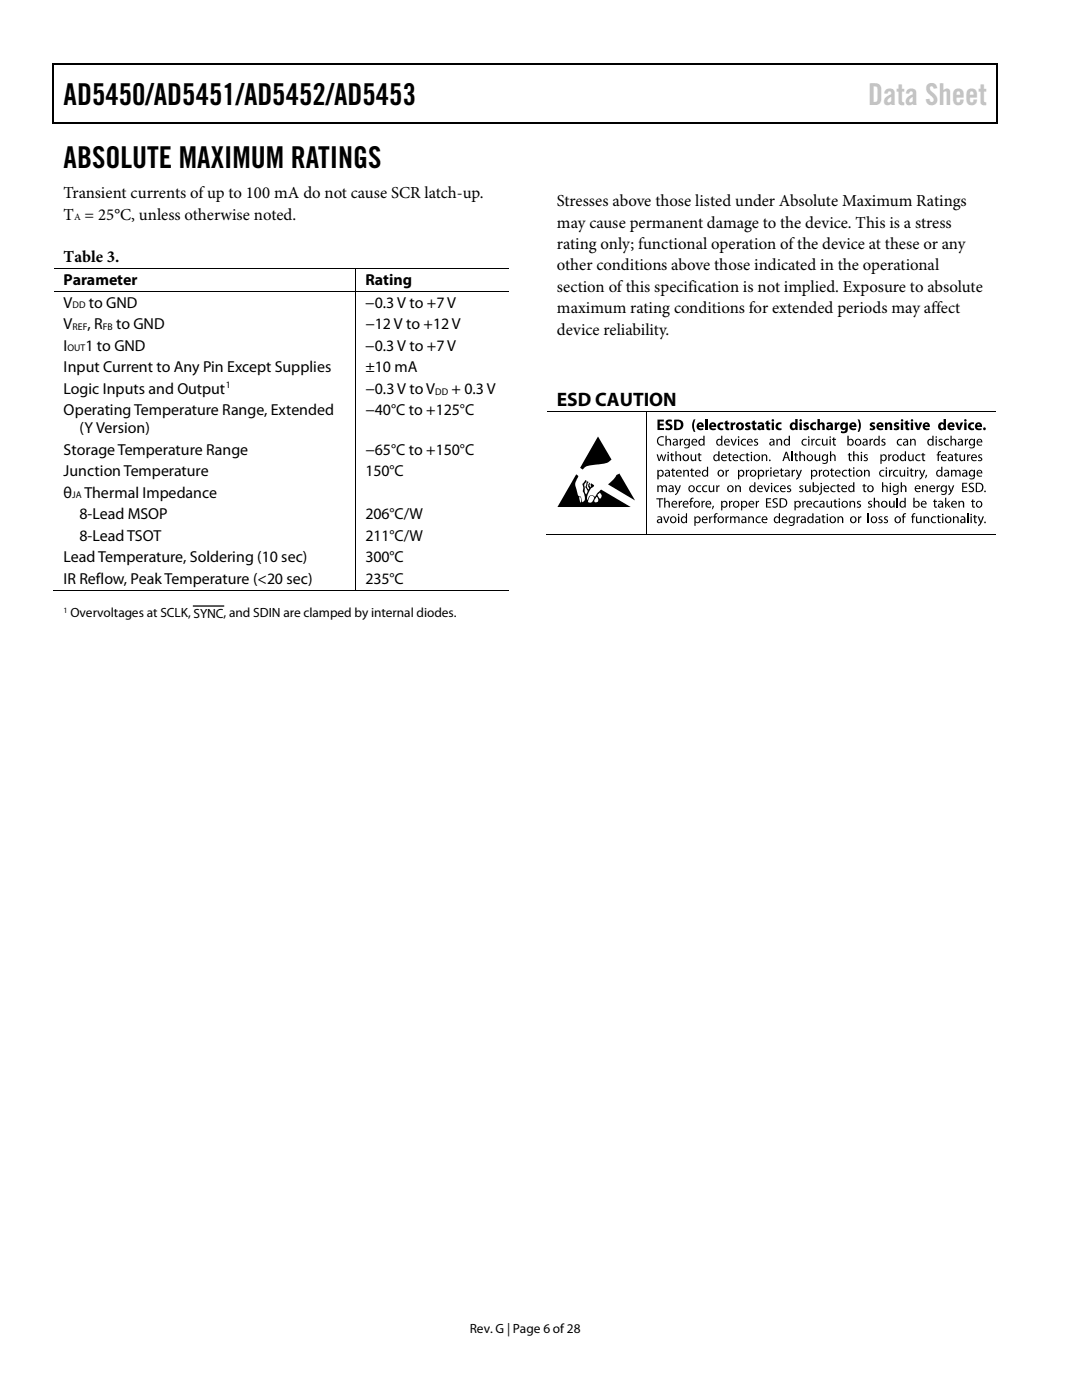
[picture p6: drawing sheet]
<svg xmlns="http://www.w3.org/2000/svg" width="216mm" height="279mm" viewBox="0 0 216 279" stroke-linecap="round" stroke-linejoin="round" font-family="sans-serif">
<defs><g id="words">
<g font-size="6">
<text x="12.7" y="20.9">AD5450/AD5451/AD5452/AD5453</text>
<text x="12.7" y="33.6">ABSOLUTE MAXIMUM RATINGS</text>
</g>
<text font-size="6" fill="#c1c1c1" x="173.2" y="20.9">Data Sheet</text>
<text font-size="3.9" x="111.1" y="81">ESD CAUTION</text>
<g font-size="3.3">
<text x="12.7" y="39.5">Transient currents of up to 100 mA do not cause SCR latch-up.</text>
<text x="111.1" y="41.1">Stresses above those listed under Absolute Maximum Ratings</text>
<text x="12.7" y="43.8">T = 25°C, unless otherwise noted.</text>
<text x="111.1" y="45.4">may cause permanent damage to the device. This is a stress</text>
<text x="12.7" y="52.3">Table 3.</text>
<text x="111.1" y="49.7">rating only; functional operation of the device at these or any</text>
<text x="111.1" y="54">other conditions above those indicated in the operational</text>
<text x="111.1" y="58.2">section of this specification is not implied. Exposure to absolute</text>
<text x="111.1" y="62.5">maximum rating conditions for extended periods may affect</text>
<text x="111.1" y="66.8">device reliability.</text>
</g>
<g font-size="3.2">
<text x="12.7" y="56.9">Parameter</text>
<text x="72.9" y="56.9">Rating</text>
<text x="12.7" y="61.4">V</text>
<text x="12.7" y="65.7">V</text>
<text x="17.4" y="65.7">, R</text>
<text x="17.7" y="61.4">to GND</text>
<text x="23.2" y="65.7">to GND</text>
<text x="72.9" y="61.4">−0.3 V to +7 V</text>
<text x="72.9" y="65.7">−12 V to +12 V</text>
<text x="12.7" y="70">I</text>
<text x="17.1" y="70">1 to GND</text>
<text x="72.9" y="70">−0.3 V to +7 V</text>
<text x="12.7" y="74.3">Input Current to Any Pin Except Supplies</text>
<text x="72.9" y="74.3">±10 mA</text>
<text x="12.7" y="78.6">Logic Inputs and Output</text>
<text x="12.7" y="82.8">Operating Temperature Range, Extended</text>
<text x="72.9" y="78.6">−0.3 V to V</text>
<text x="72.9" y="82.8">−40°C to +125°C</text>
<text x="90.1" y="78.6">+ 0.3 V</text>
<text x="15.9" y="86.4">(Y Version)</text>
<text x="12.7" y="90.7">Storage Temperature Range</text>
<text x="12.7" y="95">Junction Temperature</text>
<text x="72.9" y="90.7">−65°C to +150°C</text>
<text x="72.9" y="95">150°C</text>
<text x="12.7" y="99.3">θ</text>
<text x="16.8" y="99.3">Thermal Impedance</text>
<text x="15.9" y="103.6">8-Lead MSOP</text>
<text x="15.9" y="107.9">8-Lead TSOT</text>
<text x="72.9" y="103.6">206°C/W</text>
<text x="72.9" y="107.9">211°C/W</text>
<text x="12.7" y="112.2">Lead Temperature, Soldering (10 sec)</text>
<text x="72.9" y="112.2">300°C</text>
<text x="12.7" y="116.5">IR Reflow, Peak Temperature (&lt;20 sec)</text>
<text x="72.9" y="116.5">235°C</text>
</g>
<g font-size="2.7">
<text x="14.1" y="123.1">Overvoltages at SCLK, SYNC, and SDIN are clamped by internal diodes.</text>
<text x="93.7" y="266">Rev. G | Page 6 of28</text>
</g>
<g font-size="1.9">
<text x="14.8" y="44">A</text>
<text x="14.5" y="61.6">DD</text>
<text x="14.5" y="65.8">REF</text>
<text x="20.5" y="65.8">FB</text>
<text x="13.5" y="70.1">OUT</text>
<text x="45.1" y="77.5">1</text>
<text x="86.8" y="78.7">DD</text>
<text x="14.4" y="99.5">JA</text>
</g>
<text font-size="1.6" x="12.7" y="122.3">1</text>
</g></defs>
<g fill="#000">
<path d="M10.5 12.7h.3v1h-.3zM10.5 12.7h.3v.3h-.3zM133.3 12.7h.3v.3h-.3zM198.8 12.7h.2v1h-.2zM198.8 12.7h.2v.3h-.2zM10.5 24.4h.3v.2h-.3zM133.1 24.4h.2v.2h-.2zM198.8 24.4h.2v.2h-.2zM70.9 53.6h.2v.1h-.2zM70.9 58h.2v.2h-.2zM119.3 87.1l2.7 4.6-.2 .2a3.7 3.7 0 0 1-2.7 .8l-.7 .1a2.23 2.23 0 0 0-2.1 .9l-.5-.3zM123 94.8l.6-.3 3.1 5.4-5.4-3.2 1.1-1z"/>
<path d="M128.8 82h.2v.2h-.2zM131.2 96.9h.2v.2l.2-.2h.4l.2 .2 .3-.2h.3l.3 .5v.8h-.3v-1l-.3-.2-.3 .3v.9h-.2v-1l-.3-.2-.3 .3v.9h-.2zM131.2 83.7h1.3v.4h-.9v.5h.8v.3h-.8v.5h.9v.4h-1.3zM131 90.7h.3l.3 1.1 .3-1.1h.2l.3 1.1 .3-1.1h.3l-.5 1.3h-.2l-.3-1.1-.4 1.1h-.2zM131 99.4h1.4v.3h-.6v1.6h-.3v-1.6h-.5zM131.3 87.3l.8-.3 .4 .1-.1 .2a.76 .76 0 0 0-1.1 .7 .76 .76 0 0 0 1.1 .7l.1 .2a.98 .98 0 0 1-1.3-.3 .98 .98 0 0 1 .1-1.3zM132.5 99.3h.3v.9l.4-.3 .4 .3 .1 1.1h-.3v-1l-.3-.2-.3 .3v.9h-.3zM132.8 87h.2v.8l.5-.2 .3 .2 .1 1.1h-.2l-.1-.9-.2-.2-.4 .3v.8h-.2zM133 83.9l.6-.2 .5 .1-.1 .4h-.7v.1l.1 .2a.72 .72 0 0 1 .8 .9 .72 .72 0 0 1-1.1 .4l-.3-.1v-.4l.8 .1 .1-.2-.1-.2a.69 .69 0 0 1-.7-.3 .69 .69 0 0 1 .1-.8zM133.9 90.4h.2v.3h.4v.2h-.4l.1 .9h.3l-.1 .2h-.3l-.2-.2v-.9h-.2v-.2h.2zM134.1 93.5h.3v.3h.3v.2h-.3v.9h.3l-.1 .2h-.3l-.2-.2v-.9h-.2v-.2h.2zM134.8 90.1h.2v.8l.4-.2 .4 .2 .1 1.1h-.2l-.1-.9-.3-.3-.3 .4v.8h-.2z"/>
<path d="M134.6 96.9h.3l.3 1 .4-1h.3l-.7 1.6-.5 .3v-.2l.4-.4zM135.6 87.6h.2v.3l.5-.3v.2h-.2l-.2 .3v.8h-.3zM136.3 93.8h.2l.1 .2 .1-.1a.49 .49 0 0 1 .7 .1l.1 1.1h-.3v-.9l-.3-.3-.3 .3v.9h-.3zM137.9 93.5h.2v.3h.4v.2h-.4l.1 .9h.3v.2h-.2a.35 .35 0 0 1-.4-.4v-.7h-.2v-.2h.2zM138.5 83.7h.3a2.73 2.73 0 0 0 0 2.5 .71 .71 0 0 1-.7-.8v-.9zM137.8 90.7h.2l.1 .9 .2 .2 .4-.2v-.9h.2v1.3h-.2v-.2l-.1 .1a.47 .47 0 0 1-.7-.1zM139.4 90.4h.2v.3h.4v.2h-.4l.1 .9h.2l.1 .2h-.4l-.2-.2v-.9h-.2zM139.1 97l.5-.2 .3 .1v.2a.51 .51 0 0 0-.8 .5 .51 .51 0 0 0 .8 .4v.2a.7 .7 0 0 1-.9-.2 .7 .7 0 0 1 .1-1zM140.7 83.6h.5v2.2h-.5zM140.3 97l.5-.2 .3 .1v.2a.51 .51 0 0 0-.8 .4 .51 .51 0 0 0 .8 .5v.2a.71 .71 0 0 1-.9-.2 .71 .71 0 0 1 .1-1zM141.4 96.9h.2l.1 .9 .2 .2 .4-.2v-.9h.2v1.3h-.2v-.2l-.1 .1a.47 .47 0 0 1-.7-.1zM142.9 96.9h.2v.2l.5-.3v.3h-.2l-.2 .3v.8h-.3z"/>
<path d="M143.3 84.5l.9-.2h.2l-.1 .4a.44 .44 0 0 0-.7 .4 .44 .44 0 0 0 .7 .3l.1 .4a.82 .82 0 0 1-1.1-.2 .82 .82 0 0 1 0-1.1zM144.8 93.8h.2v.3l.5-.3v.2h-.3l-.2 .3v.8h-.2zM144.7 84l.5-.1v.4h.3v.4h-.3v.7l.3 .1v.3h-.5l-.2-.2-.1-.9h-.2v-.4h.2zM145.4 90.4h.2v.3h.4v.2h-.4l.1 .9h.3v.2l-.2 .1a.35 .35 0 0 1-.4-.5v-.7h-.2v-.2h.2zM145.8 84.3h.4v.3l.3-.3h.2v.4l-.3 .1-.1 .2v.8h-.5zM145.8 87.6h.2l.4 1.1 .4-1.1h.2l-.5 1.3h-.2zM146.7 96.9h.2v.2l.1-.1a.5 .5 0 0 1 .8 .1v1.1h-.2v-1l-.3-.2-.4 .3v.9h-.2zM147.7 90.9l.6-.2h.3l-.1 .2a.51 .51 0 0 0-.7 .5 .51 .51 0 0 0 .7 .4l.1 .2a.7 .7 0 0 1-.9-.2 .7 .7 0 0 1 0-.9zM148.9 84.4l.4-.1 .4 .1v.3l-.5-.1v.2a.56 .56 0 0 1 .6 .7 .56 .56 0 0 1-.8 .4l-.4-.1 .1-.4 .4 .1 .3-.1-.5-.3a.43 .43 0 0 1 0-.7zM148.8 93.8h.2l.1 .3 .2-.3h.2v.2h-.2l-.2 .3v.8h-.3zM148 87.8l.5-.2h.4l-.1 .2a.51 .51 0 0 0-.7 .5 .51 .51 0 0 0 .7 .4l.1 .2a.71 .71 0 0 1-1-.2 .71 .71 0 0 1 .1-.9zM149 90.4h.2v.3h.3v.2h-.3v.9h.3l-.1 .2h-.2l-.2-.2v-.9h-.3v-.2h.3z"/>
<path d="M150.5 87.8l.4-.2h.3v.2h-.5v.3h.2a.41 .41 0 0 1 .4 .4 .41 .41 0 0 1-.2 .4h-.7l.1-.2h.5v-.3l-.2-.1a.4 .4 0 0 1-.3-.5zM150.1 84l.5-.1v.4h.3v.4h-.3l.1 .7 .2 .1v.3h-.5l-.2-.2-.1-.9h-.1v-.4h.1zM152 90.7h.2v.2l.1-.1a.48 .48 0 0 1 .7 .1l.1 1.1h-.2l-.1-.9-.2-.3-.4 .4v.8h-.2zM152.4 96.9h.2l.4 1.1 .4-1.1h.2l-.5 1.3h-.2zM152.8 93.8h.2v.3l.4-.3v.2h-.2l-.2 .3v.8h-.2zM152.9 84l.5-.1v.4h.3v.4h-.3v.7l.3 .1v.3h-.5l-.2-.2-.1-.9h-.2v-.4h.2zM153.5 91.8h.2v.2h-.2zM154.9 87.6h.2v.2l.1-.1a.49 .49 0 0 1 .8 .1l.1 1.1h-.3v-.9l-.3-.2-.3 .2v.9h-.3zM154.6 97l.5-.2 .3 .1v.2a.51 .51 0 0 0-.7 .4 .51 .51 0 0 0 .7 .5v.2a.71 .71 0 0 1-.9-.2 .71 .71 0 0 1 .1-1zM155 84.5l.8-.2h.2l-.1 .4a.45 .45 0 0 0-.7 .4 .45 .45 0 0 0 .7 .3l.1 .4a.82 .82 0 0 1-1.1-.2 .82 .82 0 0 1 .1-1.1zM155.8 93.5h.2v.3h.4v.2h-.4l.1 .9h.3l-.1 .2h-.3l-.2-.2v-.9h-.2v-.2h.2zM157.1 97l.4-.2 .3 .1v.2h-.5v.2l.2 .1a.4 .4 0 0 1 .4 .4 .4 .4 0 0 1-.2 .4l-.7-.1 .1-.1h.5v-.3l-.2-.1a.4 .4 0 0 1-.3-.6z"/>
<path d="M157.9 90.1h.3v1.9h-.3zM158 93.8h.2v.3l.4-.3v.2h-.2l-.2 .3v.8h-.2zM158.7 90.4h.2v.3h.3v.2h-.3v.9h.3v.2h-.3l-.2-.2v-.9h-.3v-.2h.3zM158.8 93.8h.2l.4 1 .4-1h.2l-.6 1.6-.5 .3-.1-.2a.45 .45 0 0 0 .5-.5zM159.5 90.1h.3v.8l.4-.2 .4 .2v1.1h-.2v-.9l-.3-.3-.3 .3v.9h-.3zM159.6 97l.4-.2 .3 .1-.1 .2h-.4v.2l.2 .1a.41 .41 0 0 1 .3 .4 .41 .41 0 0 1-.2 .4l-.6-.1v-.1h.5v-.3l-.2-.1a.4 .4 0 0 1-.2-.6zM160.5 84.4l.4-.1 .5 .1-.1 .3-.5-.1v.2a.56 .56 0 0 1 .6 .7 .56 .56 0 0 1-.8 .4l-.3-.1 .1-.4 .4 .1 .2-.1-.5-.3a.43 .43 0 0 1 0-.7zM160.1 87.8l.5-.2h.4l-.1 .2a.51 .51 0 0 0-.7 .5 .51 .51 0 0 0 .7 .4l.1 .2a.7 .7 0 0 1-1-.2 .7 .7 0 0 1 .1-.9zM160.6 96.9h.3v.9l.3 .2 .3-.2v-.9h.3v1.3h-.3v-.2l-.1 .1a.47 .47 0 0 1-.7-.1zM161.9 87.6h.2v.3l.5-.3v.2h-.3l-.2 .3v.8h-.2zM161.9 84.5l.8-.2h.2l-.1 .4a.45 .45 0 0 0-.7 .4 .45 .45 0 0 0 .7 .3l.1 .4a.82 .82 0 0 1-1.1-.2 .82 .82 0 0 1 .1-1.1zM163.1 83.6h.5v.9a.55 .55 0 0 1 .7-.2 .55 .55 0 0 1 .3 .6v.9h-.5v-1l-.2-.1-.3 .2v.9h-.5z"/>
<path d="M163.4 93.8h.2v.3l.4-.3v.2h-.2l-.2 .3v.8h-.2zM162.5 90.7h.3v.9l.3 .2 .3-.2v-.9h.3v1.3h-.2l-.1-.2v.1a.47 .47 0 0 1-.8-.1zM162.9 87.8l.5-.2h.3v.2a.51 .51 0 0 0-.8 .5 .51 .51 0 0 0 .8 .4v.2a.7 .7 0 0 1-.9-.2 .7 .7 0 0 1 .1-.9zM164 87.6h.2l.1 .9 .2 .2 .4-.2v-.9h.2v1.3h-.2v-.2l-.1 .1a.46 .46 0 0 1-.7-.1zM165.6 90.1h.3v.8l.4-.2 .4 .2v1.1h-.2v-.9l-.3-.3-.3 .4v.8h-.3zM165.8 93.5h.3v.3h.3v.2h-.3v.9h.3v.2h-.2a.35 .35 0 0 1-.4-.4v-.7h-.2v-.2h.2zM166.2 87.3h.3v.3h.3v.2h-.3v.9h.3v.2h-.4l-.1-.2-.1-.9h-.2v-.2h.2zM166.6 84.3h.4v.3l.3-.3h.2v.4l-.3 .1-.2 .2v.8h-.4zM165.9 97l.5-.2 .3 .1v.2a.51 .51 0 0 0-.8 .5 .51 .51 0 0 0 .8 .4v.2a.71 .71 0 0 1-.9-.2 .71 .71 0 0 1 .1-1zM166.5 99.7h.2v.3h.4v.2h-.4l.1 .9h.2l.1 .2h-.4l-.2-.2v-.9h-.2zM167.1 96.6h.2v.3h.4v.2h-.4l.1 .9h.3l-.1 .2h-.3l-.2-.2v-.9h-.2v-.2h.2zM168.2 94l.5-.2h.3v.2a.51 .51 0 0 0-.8 .4 .51 .51 0 0 0 .8 .5v.2a.7 .7 0 0 1-.9-.2 .7 .7 0 0 1 .1-.9z"/>
<path d="M169.4 90.4h.2v.3h.4v.2h-.4l.1 .9h.2v.2h-.3l-.2-.2v-.9h-.2zM169.4 93.5h.2v.3h.4v.2h-.4l.1 .9h.2v.2h-.3l-.2-.2v-.9h-.2v-.2h.2zM170.2 90.1h.3v.8l.4-.2 .4 .2 .1 1.1h-.3v-.9l-.3-.3-.3 .3v.9h-.3zM171.1 83.7a.71 .71 0 0 1 .6 .8v.9a.71 .71 0 0 1-.6 .8 2.73 2.73 0 0 0 0-2.5zM172.4 90.8l.4-.1h.3v.2h-.5l.1 .2 .1 .1a.41 .41 0 0 1 .4 .4 .41 .41 0 0 1-.2 .4l-.7-.1 .1-.1h.5v-.3l-.2-.1a.4 .4 0 0 1-.3-.6zM172.4 93.8h.2v.2l.1-.1a.5 .5 0 0 1 .8 .1v1.1h-.2v-.9l-.3-.3-.4 .3v.9h-.2zM172.3 96.6h.2v.3h.4v.2h-.4l.1 .9h.3l-.1 .2h-.3l-.2-.2v-.9h-.2v-.2h.2zM173.5 87.6h.2v.3l.5-.3v.2h-.3l-.1 .3-.1 .8h-.2zM173.7 84.4l.5-.1 .4 .1-.1 .3-.4-.1v.2a.53 .53 0 0 1 .6 .6 .53 .53 0 0 1-.7 .5l-.5-.1 .1-.4 .4 .1 .2-.1-.5-.3a.42 .42 0 0 1 0-.7zM174.3 99.3h.3v.9l.4-.3 .4 .3 .1 1.1h-.3v-1l-.3-.2-.3 .3v.9h-.3zM175.9 87.8l.4-.2h.4l-.1 .2h-.4v.3h.2a.41 .41 0 0 1 .3 .4 .41 .41 0 0 1-.2 .4h-.6v-.2h.5v-.3l-.2-.1a.39 .39 0 0 1-.3-.5zM176 96.2h.2v.9l.5-.3 .4 .3v1.1h-.2v-1l-.3-.2-.3 .3-.1 .9h-.2z"/>
<path d="M175.6 94l.5-.2h.4l-.1 .2a.51 .51 0 0 0-.7 .4 .51 .51 0 0 0 .7 .5l.1 .2a.7 .7 0 0 1-1-.2 .7 .7 0 0 1 .1-.9zM176.6 84.3h.4v.2l.1-.1a.55 .55 0 0 1 .7-.1 .55 .55 0 0 1 .2 .6v.9h-.4l-.1-1-.2-.1-.2 .2v.9h-.5zM177.2 90.7h.2l.1 .3 .4-.3v.2h-.2l-.2 .3v.8h-.2zM177.4 93.8h.2v.3l.2-.3h.2v.2h-.2l-.2 .3v.8h-.2zM178.5 84.4l.5-.1 .4 .1-.1 .3-.4-.1v.2a.53 .53 0 0 1 .6 .6 .53 .53 0 0 1-.7 .5l-.5-.1 .1-.4 .4 .1 .2-.1-.5-.3a.42 .42 0 0 1 0-.7zM178.9 99.3h.3v2h-.3zM178.4 94l.5-.2h.3v.2a.51 .51 0 0 0-.8 .4 .51 .51 0 0 0 .8 .5v.2a.7 .7 0 0 1-.9-.2 .7 .7 0 0 1 .1-.9zM179.7 96.2h.3v.9l.4-.3 .4 .3 .1 1.1h-.3v-1l-.3-.2-.3 .3v.9h-.3zM179.1 87.8l.6-.2h.3l-.1 .2a.51 .51 0 0 0-.7 .5 .51 .51 0 0 0 .7 .4l.1 .2a.71 .71 0 0 1-.9-.2 .71 .71 0 0 1 0-.9zM179.5 93.8h.2l.1 .9 .2 .2 .4-.2v-.9h.2v1.3h-.2v-.2l-.1 .1a.46 .46 0 0 1-.7-.1zM180.7 84l.4-.1v.4h.4v.4h-.4l.1 .7 .3 .1v.3h-.6l-.2-.2v-.9h-.2v-.4h.2zM181.6 87.6h.2v.2l.1-.1a.48 .48 0 0 1 .7 .1l.1 1.1h-.2v-.9l-.3-.2-.4 .3v.8h-.2z"/>
<path d="M181.7 93.5h.2v.3h.4v.2h-.4l.1 .9h.3v.2h-.4l-.2-.2v-.9h-.2zM181.2 90.7h.2l.1 .9 .2 .2 .4-.2v-.9h.2v1.3h-.2v-.2l-.1 .1a.46 .46 0 0 1-.7-.1zM182.6 93.8h.2v.3l.4-.3v.2h-.2l-.2 .3v.8h-.2zM182.4 84.3h.5l.3 1.1 .3-1.1h.5l-.5 1.5h-.5zM183.4 93.8h.2l.4 1 .4-1h.2l-.6 1.6-.5 .3-.1-.2a.45 .45 0 0 0 .5-.5zM182.8 90.9l.5-.2h.4l-.1 .2a.51 .51 0 0 0-.7 .5 .51 .51 0 0 0 .7 .4l.1 .2a.71 .71 0 0 1-1-.2 .71 .71 0 0 1 .1-.9zM184 96.9h.2v.2l.1-.1a.49 .49 0 0 1 .8 .1v1.1h-.2v-1l-.3-.2-.4 .3v.9h-.2zM184 90.4h.3v.3h.3v.2h-.3v.9h.3v.2l-.2 .1a.35 .35 0 0 1-.4-.5v-.7h-.2v-.2h.2zM184.7 94.8h.3l-.3 .6h-.1zM186.4 99.7h.2v.3h.4v.2h-.4l.1 .9h.2l.1 .2h-.4l-.2-.2v-.9h-.2zM186.9 96.9h.2v.2l.5-.3v.3h-.3l-.1 .3-.1 .8h-.2zM187.2 90.2l.6-.1-.1 .2h-.3v.1l-.1 .3h.4v.2h-.4v1.1h-.2v-1.1h-.2v-.2h.2z"/>
<path d="M187.3 87.8l.4-.2h.4l-.1 .2h-.4v.3h.2a.41 .41 0 0 1 .3 .4 .41 .41 0 0 1-.2 .4h-.7l.1-.2h.5v-.3l-.2-.1a.39 .39 0 0 1-.3-.5zM188.5 87.8l.5-.2h.4l-.1 .2a.51 .51 0 0 0-.7 .5 .51 .51 0 0 0 .7 .4l.1 .2a.71 .71 0 0 1-1-.2 .71 .71 0 0 1 .1-.9zM189.1 96.9h.3l.4 1 .4-1h.2l-.5 1.3-.6 .6-.1-.2 .5-.4zM189.7 87h.2v.8l.4-.2 .4 .2 .1 1.1h-.3v-.9l-.3-.2-.3 .3v.8h-.2zM189.8 93.8h.2v.2l.2-.2h.4l.2 .2 .3-.2h.3l.3 .5v.8h-.3v-1l-.3-.2-.3 .3v.9h-.2v-1l-.3-.2-.3 .3v.9h-.2zM190.6 90.4h.2v.3h.4v.2h-.4l.1 .9h.3v.2h-.4l-.2-.2v-.9h-.2v-.2h.2zM190.6 84.3h.5l.3 1.1 .3-1.1h.5l-.6 1.5h-.5zM192.5 87.6h.2v.3l.5-.3v.2l-.4 .3v.8h-.3zM191.4 90.7h.3v.9l.3 .2 .3-.2v-.9h.3v1.3h-.2v-.2l-.1 .1a.46 .46 0 0 1-.8-.1zM192 96.4h1v.1h-.8v.6h.8v.2h-.8v.7h.8v.2h-1zM193 90.7h.2v.3l.4-.3v.2h-.2l-.2 .3v.8h-.2zM193.4 96.6a.77 .77 0 0 1 .9-.2l-.1 .2-.3-.1-.3 .2 .1 .4a.64 .64 0 0 1 .6 .8 .64 .64 0 0 1-1 .2v-.2a.39 .39 0 0 0 .7 .1 .39 .39 0 0 0-.2-.6 .53 .53 0 0 1-.4-.8z"/>
<path d="M194 99.7h.2v.3h.4v.2h-.4v.9h.3l-.1 .2h-.2l-.2-.2v-.9h-.2v-.2h.2zM193.4 84.5l.2-.2h.6h.2l-.1 .4a.44 .44 0 0 0-.7 .4 .44 .44 0 0 0 .7 .3l.1 .4a.82 .82 0 0 1-1.1-.2 .82 .82 0 0 1 .1-1.1zM195.2 90.8l.4-.1h.4l-.1 .2h-.4v.2l.2 .1a.41 .41 0 0 1 .3 .4 .41 .41 0 0 1-.2 .4l-.7-.1 .1-.1 .3 .1 .3-.2-.6-.5zM196.4 97.9h.3v.3h-.3zM70.9 117.7h.2v.2h-.2zM128.8 106.5h.2v.2h-.2zM132.3 103.1h.3l.3 1.1 .4-1.1h.3l-.5 1.3h-.3zM135.4 100h.2l.1 .2 .4-.3v.3h-.2l-.2 .3v.8h-.3zM137.9 99.4h.5v.2h-.3l-.1 .1v.3h.3v.2h-.3v1.1h-.3v-1.1h-.2v-.2h.2zM140 100h.2v.2l.4-.3v.3l-.4 .3v.8h-.2zM141.5 103.1h.2v.2l.5-.3v.3h-.3l-.2 .3v.8h-.2zM142.2 101l.3-.1-.3 .7h-.2z"/>
<path d="M142.7 102.5h.5v.1l-.4 .1v.1l-.1 .3h.4v.1h-.3v1.2h-.3v-1.2h-.2v-.1h.2zM144.8 103.1h.2v.2l.2-.2 .2-.1v.3h-.2l-.2 .3v.8h-.2zM145.5 100h.2v.2l.4-.3v.3l-.4 .3v.8h-.2zM145.7 103.1h.2v.2l.2-.2h.4l.2 .2 .3-.2h.3l.3 .5v.8h-.3v-1l-.2-.2-.3 .2-.1 1h-.2v-1l-.3-.2-.3 .3v.9h-.2zM149.3 103.1h.2v.2l.1-.1a.49 .49 0 0 1 .8 0l.1 1.2h-.3v-1l-.3-.2-.3 .3-.1 .9h-.2zM150.8 100h.2v.2l.5-.3v.3h-.3l-.1 .3v.8h-.3zM150.9 103.2l.6-.2 .3 .1-.1 .2a.51 .51 0 0 0-.7 .4 .51 .51 0 0 0 .7 .5l.1 .1a.7 .7 0 0 1-.9-.1 .7 .7 0 0 1 0-1zM152.8 99.4h1.1v.2h-.8v.6h.7v.2h-.7v.7h.8v.2h-1.1zM154.2 99.7a.8 .8 0 0 1 1-.2l-.1 .2h-.6a.27 .27 0 0 0-.1 .2 .27 .27 0 0 0 .1 .3 .64 .64 0 0 1 .7 .8 .64 .64 0 0 1-1.1 .2l.1-.2a.39 .39 0 0 0 .6 .1 .39 .39 0 0 0-.1-.6 .54 .54 0 0 1-.5-.8zM158.9 103.1h.3v.2l.2-.2 .2-.1v.3h-.2l-.2 .3v.8h-.2zM160.1 100h.2v.2l.4-.3v.3h-.2l-.2 .3v.8h-.2zM162.5 100.1l.5-.2 .3 .1-.1 .2a.51 .51 0 0 0-.7 .5 .51 .51 0 0 0 .8 .4v.1a.71 .71 0 0 1-.9-.1 .71 .71 0 0 1 .1-1z"/>
<path d="M164.1 102.8h.2v.3h.4v.1h-.4l.1 1h.3l-.1 .2h-.3l-.2-.2v-1h-.2v-.1h.2zM164.9 100h.2l.1 .9 .2 .2 .4-.3v-.8h.2v1.3h-.2v-.2l-.1 .1a.46 .46 0 0 1-.7-.1zM167.1 103.1h.2v.2l.1-.1a.5 .5 0 0 1 .8 0l.1 1.2h-.3v-1l-.3-.2-.3 .3v.9h-.3zM169.5 100h.2v.2l.1-.1a.48 .48 0 0 1 .8 .1v1.1h-.2v-1l-.3-.2-.3 .3v.9h-.3zM171 100.1l.4-.2 .4 .1-.1 .2h-.4v.2l.2 .1a.41 .41 0 0 1 .3 .4 .41 .41 0 0 1-.2 .4l-.7-.1 .1-.1h.3l.3-.2-.6-.4zM171.2 103.1h.2v.2l.5-.3v.3h-.3l-.1 .3v.8h-.3zM173.2 102.4h.2v2h-.2zM173.3 100.1l.4-.2 .3 .1-.1 .2h-.4v.2l.2 .1a.41 .41 0 0 1 .3 .4 .41 .41 0 0 1-.2 .4l-.6-.1v-.1h.3l.3-.2-.6-.4zM175.3 103.2l.4-.2 .4 .1-.1 .2h-.4v.2l.2 .1a.4 .4 0 0 1 .3 .3 .4 .4 0 0 1-.2 .5l-.7-.1 .1-.1h.5v-.3l-.2-.1a.4 .4 0 0 1-.3-.6zM176.4 103.2l.4-.2 .4 .1-.1 .2h-.4v.2l.2 .1a.41 .41 0 0 1 .3 .4 .41 .41 0 0 1-.2 .4l-.7-.1 .1-.1h.5v-.3l-.2-.1a.4 .4 0 0 1-.3-.6zM177.4 100h.2l.1 .9 .2 .2 .4-.3v-.8h.2v1.3h-.2v-.2l-.1 .1a.47 .47 0 0 1-.7-.1zM180.3 102.5h.5v.1l-.3 .1-.1 .1v.3h.3v.1h-.3v1.2h-.3v-1.2h-.2v-.1h.2z"/>
<path d="M182.1 102.5h.6l-.1 .1-.3 .1-.1 .1v.3h.4v.1h-.4v1.2h-.2v-1.2h-.2v-.1h.2zM182.8 103.1h.2v.9l.3 .2 .3-.3v-.8h.3v1.3h-.2v-.2l-.1 .1a.46 .46 0 0 1-.8-.1zM184.3 103.1h.2v.2l.1-.1a.48 .48 0 0 1 .7 0l.1 1.2h-.2l-.1-1-.2-.2-.4 .3v.9h-.2zM185.9 103.2l.5-.2 .4 .1-.1 .2a.51 .51 0 0 0-.7 .5 .51 .51 0 0 0 .7 .4l.1 .1a.71 .71 0 0 1-1-.1 .71 .71 0 0 1 .1-1zM187.1 102.8h.3v.3h.3v.1h-.3v1h.3v.2h-.2a.35 .35 0 0 1-.4-.4v-.8h-.2v-.1h.2zM188.6 99.3h.2v1.3l.5-.6h.3l-.5 .5 .6 .8h-.3l-.5-.6-.1 .1v.5h-.2zM190.2 103.1h.2v.2l.1-.1a.48 .48 0 0 1 .7 0l.1 1.2h-.2l-.1-1-.3-.2-.3 .3v.9h-.2zM191.2 100h.2l.1 .2 .1-.1a.5 .5 0 0 1 .7 .1l.1 1.1h-.3v-1l-.3-.2-.3 .3v.9h-.2zM193 102.4h.3v2h-.3zM194.4 102.8h.2v.3h.4v.1h-.4l.1 1h.2v.2h-.3l-.2-.2v-1h-.2v-.1h.2zM195.1 103.1h.2l.4 1 .4-1h.2l-.5 1.3-.6 .6v-.2l.4-.5zM196.4 104.1h.3v.3h-.3z"/>
<path d="M115 94.7l-3.8 6.5h14.6l-5.9-3.5-.7 .7-.5 .8-.1-.2a.71 .71 0 0 0-.8-.1 .71 .71 0 0 0-.5 .6l-.1 .3a2.83 2.83 0 0 1 1.3-2.7v-.3l-.6-.3v.6l-.1 .2-.2-.4 .1-.6-.3 .3v.5l.2 .3-.2 .3-.1-.2a.65 .65 0 0 1-.1-.9l.3-.4-.3-.1-.4 1 .2 .4a.7 .7 0 0 1-.1 1.1l-.2-.3v-1a.8 .8 0 0 1 .3-1.1l.1-.2-.3-.2-.6 .8 .2 .7-.1 .8 .3 .7a1.02 1.02 0 0 1-.4 1.4l-.4-1.1a.79 .79 0 0 1-.7-1l-.1-.4a2.11 2.11 0 0 1 .3-2.4 .42 .42 0 0 0-.3-.6zM115.6 99.2h.2l.1 .3 .1 .6-.2 .2zM117.8 98.9a.58 .58 0 0 1 .7 .4 .58 .58 0 0 1-.2 .7 .6 .6 0 0 1-1 .1l.2-.6zM119 99.2a.51 .51 0 0 1 .4 .7 .51 .51 0 0 1-.8 .2zM119.3 98.6l.4-.3a.68 .68 0 0 1 0 1.2l-.5-.7z"/>
<path d="M131.2 93.8h.2v.2a.61 .61 0 0 1 .9-.1 .61 .61 0 0 1 .1 .8 .54 .54 0 0 1-.4 .4 .54 .54 0 0 1-.6-.2v.8h-.2zM131.5 94.1a.49 .49 0 0 0-.1 .6 .49 .49 0 0 0 .6 .2 .5 .5 0 0 0 .2-.6 .5 .5 0 0 0-.6-.3z"/>
<path d="M133.2 90.3a.15 .15 0 0 1 .3 0 .15 .15 0 0 1-.3 0zM133.2 90.7h.3v1.3h-.3z"/>
<path d="M132.7 93.9l.5-.1 .4 .2 .1 1.1h-.2v-.1a.43 .43 0 0 1-.7 0 .43 .43 0 0 1 0-.6l.6-.1v-.2a.41 .41 0 0 0-.6-.1zM133 94.5l-.1 .4h.4l.2-.2v-.3z"/>
<path d="M133.5 97l.4-.2 .5 .3v1.1h-.2v-.2a.43 .43 0 0 1-.7 .2 .43 .43 0 0 1 .1-.7l.6-.1-.1-.2a.41 .41 0 0 0-.6-.1zM133.7 97.6v.4h.4l.1-.2v-.3z"/>
<path d="M134.5 83.8a1.51 1.51 0 0 1 1.8 .6 1.24 1.24 0 0 1-1.7 1.4h-.1zM135 84.1v1.4a.71 .71 0 0 0 .9-.7 .71 .71 0 0 0-.9-.7z"/>
<path d="M135 94a.58 .58 0 0 1 .7-.2 .58 .58 0 0 1 .3 .7h-.9l.2 .4h.6l.1 .2a.73 .73 0 0 1-1-.2 .73 .73 0 0 1 0-.9zM135.3 94l-.2 .3h.7l-.1-.3z"/>
<path d="M134.3 87.7l.1-.1a.57 .57 0 0 1 .8 .5l.1 .8h-.3v-.1a.43 .43 0 0 1-.6 .1 .43 .43 0 0 1 0-.7l.6-.1v-.2a.41 .41 0 0 0-.6-.1zM134.5 88.4v.3h.3l.2-.1v-.4z"/>
<path d="M136.2 91.4a.7 .7 0 0 1 1.4 0 .7 .7 0 0 1-1.4 0zM136.6 90.9a.5 .5 0 0 0-.1 .6 .5 .5 0 0 0 .6 .3 .49 .49 0 0 0 .1-.6 .49 .49 0 0 0-.6-.3z"/>
<path d="M136.6 87.7a.52 .52 0 0 1 .8 .1l.1-.2h.2v.3a1.65 1.65 0 0 1-.2 1.4l-.5 .2-.5-.1 .1-.2 .2 .1a.47 .47 0 0 0 .5-.1 .47 .47 0 0 0 .1-.5 .63 .63 0 0 1-.9 0 .63 .63 0 0 1 .1-1zM136.9 87.8a.49 .49 0 0 0-.2 .6 .49 .49 0 0 0 .5 .3 .48 .48 0 0 0 .2-.6 .48 .48 0 0 0-.5-.3z"/>
<path d="M137.3 97.6a.7 .7 0 0 1 1.4 0 .7 .7 0 0 1-1.4 0zM137.8 97.1a.5 .5 0 0 0-.2 .6 .5 .5 0 0 0 .6 .3 .49 .49 0 0 0 .2-.7 .49 .49 0 0 0-.6-.2z"/>
<path d="M138.1 87.8a.57 .57 0 0 1 .7-.2 .57 .57 0 0 1 .3 .7h-.9l.2 .4h.6l.1 .2a.73 .73 0 0 1-1-.2 .73 .73 0 0 1 0-.9zM138.4 87.8l-.2 .3h.7l-.1-.3z"/>
<path d="M138.8 94a.57 .57 0 0 1 .7-.2 .57 .57 0 0 1 .3 .7h-.9l.2 .4h.6l.1 .2a.73 .73 0 0 1-1-.2 .73 .73 0 0 1 0-.9zM139.1 94l-.2 .3h.7l-.1-.3z"/>
<path d="M139.2 84.5a.72 .72 0 0 1 .9-.1 .72 .72 0 0 1 .3 .8h-1a.54 .54 0 0 0 .9 .2v.4a.86 .86 0 0 1-1.1-.2 .86 .86 0 0 1 0-1.1zM139.6 84.6l-.2 .3h.6l-.1-.2z"/>
<path d="M139.5 87.8l.4-.2 .4 .2v-.8h.3v1.9h-.2v-.2a.61 .61 0 0 1-.9 .1 .61 .61 0 0 1-.1-.8zM139.8 87.8a.5 .5 0 0 0-.2 .6 .5 .5 0 0 0 .5 .3l.2-.1a.49 .49 0 0 0 0-.6 .49 .49 0 0 0-.5-.2z"/>
<path d="M140.2 93.9l.4-.1 .5 .1v-.8h.2v2h-.2v-.2a.61 .61 0 0 1-.9 .1 .61 .61 0 0 1-.1-.8zM140.5 94a.5 .5 0 0 0-.2 .6 .5 .5 0 0 0 .5 .3 .49 .49 0 0 0 .2-.6 .49 .49 0 0 0-.5-.3z"/>
<path d="M141.7 84.5a.72 .72 0 0 1 .9-.1 .72 .72 0 0 1 .3 .8h-1l.2 .3 .7-.1v.4a.86 .86 0 0 1-1.1-.1 .86 .86 0 0 1 0-1.2zM142.1 84.6l-.2 .3h.6l-.1-.2z"/>
<path d="M142.5 90.8l.4-.1 .4 .1v-.7h.3v1.9h-.2v-.2a.61 .61 0 0 1-.9 .1 .61 .61 0 0 1-.1-.8zM142.8 90.9a.5 .5 0 0 0-.2 .6 .5 .5 0 0 0 .5 .3 .5 .5 0 0 0 .2-.6 .5 .5 0 0 0-.5-.3z"/>
<path d="M143.2 94.5a.69 .69 0 0 1 1.3 0 .69 .69 0 0 1-1.3 0zM143.6 94a.49 .49 0 0 0-.2 .6 .49 .49 0 0 0 .6 .3 .49 .49 0 0 0 .2-.6 .49 .49 0 0 0-.6-.3z"/>
<path d="M144 90.9a.57 .57 0 0 1 .8-.2 .57 .57 0 0 1 .2 .7h-.9l.2 .4h.6l.1 .2a.73 .73 0 0 1-1-.2 .73 .73 0 0 1 0-.9zM144.3 90.9l-.2 .3h.7l-.1-.3z"/>
<path d="M143.1 87.8l.4-.2 .4 .2v-.8h.2l.1 1.9h-.3v-.2a.61 .61 0 0 1-.8 .1 .61 .61 0 0 1-.2-.8zM143.3 87.8a.5 .5 0 0 0-.2 .6 .5 .5 0 0 0 .6 .3 .5 .5 0 0 0 .2-.6 .5 .5 0 0 0-.6-.3z"/>
<path d="M144.6 87.8a.57 .57 0 0 1 .7-.2 .57 .57 0 0 1 .3 .7h-.9l.2 .4h.6l.1 .2a.73 .73 0 0 1-1-.2 .73 .73 0 0 1 0-.9zM144.9 87.8l-.2 .3h.7l-.1-.3z"/>
<path d="M145.1 97.6a.7 .7 0 0 1 1.4 0 .7 .7 0 0 1-1.4 0zM145.5 97.1a.5 .5 0 0 0-.2 .6 .5 .5 0 0 0 .6 .3 .49 .49 0 0 0 .2-.7 .49 .49 0 0 0-.6-.2z"/>
<path d="M146.3 90.9a.57 .57 0 0 1 .7-.2 .57 .57 0 0 1 .3 .7h-.9a.53 .53 0 0 0 .8 .4l.1 .2a.73 .73 0 0 1-1-.2 .73 .73 0 0 1 0-.9zM146.6 90.9l-.2 .3h.7l-.1-.3z"/>
<path d="M147.3 93.8h.2v.2a.62 .62 0 0 1 .8-.1 .62 .62 0 0 1 .2 .8 .56 .56 0 0 1-1 .2v.8h-.2zM147.6 94.1a.49 .49 0 0 0-.1 .6 .49 .49 0 0 0 .6 .2 .5 .5 0 0 0 .2-.6 .5 .5 0 0 0-.6-.3z"/>
<path d="M147.3 87.1h.2v.2h-.2zM147.3 87.6h.2v1.3h-.2z"/>
<path d="M146.9 85.1a.81 .81 0 0 1 1.6 0 .81 .81 0 0 1-1.6 0zM147.5 84.7l-.1 .2a.47 .47 0 0 0 .3 .6 .43 .43 0 0 0 .2-.5 .43 .43 0 0 0-.4-.3z"/>
<path d="M149.2 87.8a.57 .57 0 0 1 .7-.2 .57 .57 0 0 1 .3 .7h-.9l.2 .4h.6v.2a.73 .73 0 0 1-.9-.2 .73 .73 0 0 1 0-.9zM149.4 87.8l-.1 .3h.7l-.2-.3z"/>
<path d="M149.8 90.3a.15 .15 0 0 1 .3 0 .15 .15 0 0 1-.3 0zM149.8 90.7h.3v1.3h-.3z"/>
<path d="M149.6 94.5a.7 .7 0 0 1 1.4 0 .7 .7 0 0 1-1.4 0zM150 94a.5 .5 0 0 0-.1 .6 .5 .5 0 0 0 .6 .3 .49 .49 0 0 0 .2-.6 .49 .49 0 0 0-.7-.3z"/>
<path d="M149.7 97l.4-.2 .4 .2v-.8h.2l.1 2h-.3v-.2a.61 .61 0 0 1-.8 .1 .61 .61 0 0 1-.2-.8zM149.9 97.1a.5 .5 0 0 0-.2 .6 .5 .5 0 0 0 .6 .3 .5 .5 0 0 0 .2-.6 .5 .5 0 0 0-.6-.3z"/>
<path d="M150.3 91.4a.7 .7 0 0 1 1.4 0 .7 .7 0 0 1-1.4 0zM150.8 90.9a.5 .5 0 0 0-.2 .6 .5 .5 0 0 0 .6 .3 .5 .5 0 0 0 .2-.6 .5 .5 0 0 0-.6-.3z"/>
<path d="M151.2 93.8h.2v.2a.63 .63 0 0 1 .9 0 .63 .63 0 0 1 0 .9 .63 .63 0 0 1-.8 0v.8h-.3zM151.6 94.1a.44 .44 0 0 0-.1 .6 .44 .44 0 0 0 .7 0 .48 .48 0 0 0 0-.5 .48 .48 0 0 0-.5-.2z"/>
<path d="M151.2 97.1a.57 .57 0 0 1 .7-.2 .57 .57 0 0 1 .3 .7h-.9a.53 .53 0 0 0 .8 .4l.1 .2a.73 .73 0 0 1-1-.2 .73 .73 0 0 1 0-.9zM151.5 97.1l-.2 .3h.7l-.1-.3z"/>
<path d="M151.2 84.4l.4-.1a.65 .65 0 0 1 .9 .6v.9h-.4v-.1a.5 .5 0 0 1-.8 0 .5 .5 0 0 1 .1-.7l.6-.3-.3-.1-.4 .1zM151.7 85.2l-.1 .1 .2 .2 .2-.2v-.2z"/>
<path d="M153.7 93.3h.2v.2h-.2zM153.7 93.8h.2v1.3h-.2z"/>
<path d="M153.9 96.4h.2v.2h-.2zM153.9 96.9h.2v1.3h-.2z"/>
<path d="M154 83.7h.4v.4h-.4zM154 84.3h.4v1.5h-.4z"/>
<path d="M154.4 94a.58 .58 0 0 1 .7-.2 .58 .58 0 0 1 .3 .7h-.9a.52 .52 0 0 0 .8 .4l.1 .2a.73 .73 0 0 1-1-.2 .73 .73 0 0 1 0-.9zM154.7 94l-.2 .3h.7l-.1-.3z"/>
<path d="M153.6 87.7l.4-.1 .5 .2 .1 1.1h-.2l-.1-.1a.43 .43 0 0 1-.6 .1 .43 .43 0 0 1 0-.7l.6-.1v-.2a.42 .42 0 0 0-.7-.1zM153.8 88.4v.3h.4l.1-.5z"/>
<path d="M155.6 99.5a1.02 1.02 0 0 1 1.3 .3 1.02 1.02 0 0 1-.3 1.4l-1 .1zM155.8 99.6v1.5a.78 .78 0 0 0 1-.7 .78 .78 0 0 0-1-.8z"/>
<path d="M155.8 97.1a.57 .57 0 0 1 .7-.2 .57 .57 0 0 1 .3 .7h-.9l.2 .4h.6v.2a.73 .73 0 0 1-.9-.2 .73 .73 0 0 1 0-.9zM156 97.1l-.1 .3h.7l-.2-.3z"/>
<path d="M156.8 90.2h.2l.7 1.8h-.3l-.2-.6h-.6l-.2 .6h-.3zM156.9 90.4l-.3 .9h.6z"/>
<path d="M156.6 93.9l.5-.1 .4 .2 .1 1.1h-.2v-.1a.42 .42 0 0 1-.7 0 .42 .42 0 0 1 .1-.6l.5-.1v-.2a.42 .42 0 0 0-.6-.1zM156.9 94.5v.4h.3l.1-.2v-.3z"/>
<path d="M156.5 87.8l.5-.2 .4 .2v-.8h.2v1.9h-.2v-.2a.61 .61 0 0 1-.9 .1 .61 .61 0 0 1-.1-.8zM156.8 87.8a.5 .5 0 0 0-.2 .6 .5 .5 0 0 0 .6 .3 .5 .5 0 0 0 .2-.6 .5 .5 0 0 0-.6-.3z"/>
<path d="M157.8 84.5l.5-.2 .4 .1v-.8h.5v2.2h-.5v-.2a.69 .69 0 0 1-.9 .1 .69 .69 0 0 1-.2-1zM158.2 84.7a.41 .41 0 0 0-.1 .5 .41 .41 0 0 0 .5 .2 .42 .42 0 0 0 .1-.5 .42 .42 0 0 0-.5-.2z"/>
<path d="M159.6 83.7h.3v.4h-.3zM159.5 84.3h.5v1.5h-.5z"/>
<path d="M161.2 87.2a.15 .15 0 0 1 .3 0 .15 .15 0 0 1-.3 0zM161.3 87.6h.2v1.3h-.2z"/>
<path d="M160.9 91.4a.7 .7 0 0 1 1.4 0 .7 .7 0 0 1-1.4 0zM161.4 90.9a.5 .5 0 0 0-.2 .6 .5 .5 0 0 0 .6 .3 .5 .5 0 0 0 .2-.6 .5 .5 0 0 0-.6-.3z"/>
<path d="M161.8 93.8h.2v.2a.63 .63 0 0 1 .9 0 .63 .63 0 0 1 0 .9 .63 .63 0 0 1-.8 0v.8h-.3zM162.2 94.1a.44 .44 0 0 0-.1 .6 .44 .44 0 0 0 .7 0 .48 .48 0 0 0 0-.5 .48 .48 0 0 0-.5-.2z"/>
<path d="M162.1 96.2h.3v.9a.61 .61 0 0 1 .9-.1 .61 .61 0 0 1 .1 .8 .55 .55 0 0 1-.5 .4 .55 .55 0 0 1-.5-.2v.2h-.3zM162.5 97.2a.49 .49 0 0 0-.1 .6 .49 .49 0 0 0 .6 .2 .5 .5 0 0 0 .2-.6 .5 .5 0 0 0-.6-.3z"/>
<path d="M163.8 96.9h.2v1.4l-.2 .3-.4 .2v-.2l.3-.1 .1-.3zM163.8 96.4h.2v.2h-.2z"/>
<path d="M164.5 97.1a.57 .57 0 0 1 .7-.2 .57 .57 0 0 1 .3 .7h-1l.3 .4h.6v.2a.73 .73 0 0 1-.9-.2 .73 .73 0 0 1 0-.9zM164.7 97.1l-.2 .3h.8l-.2-.3z"/>
<path d="M164.1 94.5a.7 .7 0 0 1 1.4 0 .7 .7 0 0 1-1.4 0zM164.6 94a.5 .5 0 0 0-.2 .6 .5 .5 0 0 0 .6 .3 .5 .5 0 0 0 .2-.7 .5 .5 0 0 0-.6-.2z"/>
<path d="M164.2 90.8a.52 .52 0 0 1 .8 .1v-.2h.2v.3a1.65 1.65 0 0 1-.2 1.4l-.5 .2-.4-.1 .1-.2 .6 .1 .2-.6a.63 .63 0 0 1-1 0 .63 .63 0 0 1 .2-1zM164.4 90.9a.49 .49 0 0 0-.2 .6 .49 .49 0 0 0 .6 .3 .48 .48 0 0 0 .2-.6 .48 .48 0 0 0-.6-.3z"/>
<path d="M165.5 87.1h.3v.2h-.3zM165.5 87.6h.3v1.3h-.3z"/>
<path d="M164.9 84.4l.4-.1a.66 .66 0 0 1 .9 .6v.9h-.4v-.1a.52 .52 0 0 1-.9-.1 .52 .52 0 0 1 .5-.8l.3-.1-.3-.1-.4 .1zM165.4 85.2v.3h.1l.2-.2v-.2z"/>
<path d="M166.8 94a.57 .57 0 0 1 .7-.2 .57 .57 0 0 1 .3 .7h-1a.53 .53 0 0 0 .8 .4l.1 .2a.73 .73 0 0 1-1-.2 .73 .73 0 0 1 .1-.9zM167 94l-.2 .3h.7l-.1-.3z"/>
<path d="M167.3 99.6a.15 .15 0 0 1 .3 0 .15 .15 0 0 1-.3 0zM167.3 100h.3v1.3h-.3z"/>
<path d="M168 97.1a.57 .57 0 0 1 .7-.2 .57 .57 0 0 1 .3 .7h-.9a.53 .53 0 0 0 .8 .4l.1 .2a.73 .73 0 0 1-1-.2 .73 .73 0 0 1 0-.9zM168.3 97.1l-.2 .3h.7l-.1-.3z"/>
<path d="M169.1 87h.2v.8a.61 .61 0 0 1 .9-.1 .61 .61 0 0 1 .1 .9 .55 .55 0 0 1-.4 .4 .55 .55 0 0 1-.6-.3v.2h-.2zM169.4 87.9a.49 .49 0 0 0 0 .6 .49 .49 0 0 0 .5 .2 .5 .5 0 0 0 .2-.6 .5 .5 0 0 0-.5-.3z"/>
<path d="M167.8 84.5a.58 .58 0 0 1 1 0v-.2h.4v.5a1.74 1.74 0 0 1-.3 1.5l-.6 .2-.5-.1 .1-.4 .2 .1a.41 .41 0 0 0 .5-.1 .41 .41 0 0 0 .1-.4 .67 .67 0 0 1-.9 0 .67 .67 0 0 1-.1-.9zM168.3 84.7l-.1 .1a.44 .44 0 0 0 .2 .7 .4 .4 0 0 0 .3-.5 .4 .4 0 0 0-.4-.3z"/>
<path d="M169.6 84.5a.71 .71 0 0 1 .9-.2 .71 .71 0 0 1 .4 .9h-1a.54 .54 0 0 0 .8 .2l.1 .4a.86 .86 0 0 1-1.1-.2 .86 .86 0 0 1-.1-1.1zM170 84.6l-.1 .3h.6l-.1-.2z"/>
<path d="M170.2 93.4a.15 .15 0 0 1 .3 0 .15 .15 0 0 1-.3 0zM170.2 93.8h.3v1.3h-.3z"/>
<path d="M169.4 97l.4-.2 .4 .2v-.8h.3v2h-.2v-.2a.61 .61 0 0 1-.9 .1 .61 .61 0 0 1-.1-.8zM169.7 97.1a.5 .5 0 0 0-.2 .6 .5 .5 0 0 0 .5 .3 .5 .5 0 0 0 .2-.6 .5 .5 0 0 0-.5-.3z"/>
<path d="M170.5 88.3a.7 .7 0 0 1 1.4 0 .7 .7 0 0 1-1.4 0zM171 87.8a.5 .5 0 0 0-.2 .7 .5 .5 0 0 0 .6 .2 .5 .5 0 0 0 .2-.6 .5 .5 0 0 0-.6-.3z"/>
<path d="M170.8 94.5a.7 .7 0 0 1 1.4 0 .7 .7 0 0 1-1.4 0zM171.2 94a.5 .5 0 0 0-.2 .6 .5 .5 0 0 0 .6 .3 .5 .5 0 0 0 .2-.7 .5 .5 0 0 0-.6-.2z"/>
<path d="M171.7 90.3a.15 .15 0 0 1 .3 0 .15 .15 0 0 1-.3 0zM171.8 90.7h.2v1.3h-.2z"/>
<path d="M172.2 87.7l.4-.1 .5 .2v1.1h-.2v-.1a.43 .43 0 0 1-.7 .1 .43 .43 0 0 1 .1-.7l.6-.1v-.2a.4 .4 0 0 0-.7-.1zM172.4 88.4v.3h.3l.2-.1v-.4z"/>
<path d="M173 97.6a.7 .7 0 0 1 1.4 0 .7 .7 0 0 1-1.4 0zM173.5 97.1a.5 .5 0 0 0-.2 .6 .5 .5 0 0 0 .6 .3 .49 .49 0 0 0 .2-.7 .49 .49 0 0 0-.6-.2z"/>
<path d="M175 84.5a.71 .71 0 0 1 1-.2 .71 .71 0 0 1 .3 .9h-1a.54 .54 0 0 0 .9 .2v.4a.86 .86 0 0 1-1.1-.2 .86 .86 0 0 1-.1-1.1zM175.4 84.6l-.1 .3h.6l-.1-.2z"/>
<path d="M174.5 87.8l.4-.2 .4 .2v-.8h.2v1.9h-.2v-.2a.61 .61 0 0 1-.8 .1 .61 .61 0 0 1-.2-.8zM174.7 87.8a.5 .5 0 0 0-.2 .6 .5 .5 0 0 0 .6 .3 .5 .5 0 0 0 .2-.6 .5 .5 0 0 0-.6-.3z"/>
<path d="M175.7 90.7h.2v.2a.62 .62 0 0 1 .9-.1 .62 .62 0 0 1 .1 .8 .56 .56 0 0 1-1 .2v.8h-.2zM176 91a.45 .45 0 0 0 0 .6 .45 .45 0 0 0 .6 0 .48 .48 0 0 0 0-.5 .48 .48 0 0 0-.5-.2z"/>
<path d="M176.7 93.4a.15 .15 0 0 1 .3 0 .15 .15 0 0 1-.3 0zM176.7 93.8h.3v1.3h-.3z"/>
<path d="M177.5 96.5a.15 .15 0 0 1 .3 0 .15 .15 0 0 1-.3 0zM177.5 96.9h.3v1.3h-.3z"/>
<path d="M178 91.4a.7 .7 0 0 1 1.4 0 .7 .7 0 0 1-1.4 0zM178.4 90.9a.5 .5 0 0 0-.1 .6 .5 .5 0 0 0 .6 .3 .5 .5 0 0 0 .2-.6 .5 .5 0 0 0-.7-.3z"/>
<path d="M178.3 97a.52 .52 0 0 1 .8 .1v-.2h.2v.3a1.65 1.65 0 0 1-.2 1.4l-.4 .2-.5-.1 .1-.2h.6l.2-.5a.63 .63 0 0 1-1 0 .63 .63 0 0 1 .2-1zM178.5 97.1a.49 .49 0 0 0-.2 .6 .49 .49 0 0 0 .6 .3 .48 .48 0 0 0 .2-.6 .48 .48 0 0 0-.6-.3z"/>
<path d="M179.8 83.7h.4v.4h-.4zM179.7 84.3h.5v1.5h-.5z"/>
<path d="M179.7 100.1l.4-.2 .4 .2v-.8h.2v2h-.2v-.2a.61 .61 0 0 1-.8 .1 .61 .61 0 0 1-.2-.8zM179.9 100.2a.5 .5 0 0 0-.2 .6 .5 .5 0 0 0 .6 .3 .49 .49 0 0 0 .2-.6 .49 .49 0 0 0-.6-.3z"/>
<path d="M179.7 90.8l.4-.1 .4 .1v-.7h.3v1.9h-.2v-.2a.61 .61 0 0 1-.9 .1 .61 .61 0 0 1-.1-.8zM180 90.9a.5 .5 0 0 0-.2 .6 .5 .5 0 0 0 .5 .3l.2-.1a.49 .49 0 0 0 0-.6 .49 .49 0 0 0-.5-.2z"/>
<path d="M181 93.3h.2v.2h-.2zM181 93.8h.3v1.3h-.3z"/>
<path d="M180.3 87.7l.4-.1 .5 .2v1.1h-.2v-.1a.43 .43 0 0 1-.7 .1 .43 .43 0 0 1 .1-.7l.6-.1-.1-.2a.41 .41 0 0 0-.6-.1zM180.5 88.4v.3h.3l.2-.2v-.3z"/>
<path d="M181.8 83.7h.4v.4h-.4zM181.7 84.3h.5v1.5h-.5z"/>
<path d="M182.2 99.3h.3v.9a.62 .62 0 0 1 .8-.1 .62 .62 0 0 1 .2 .8 .55 .55 0 0 1-.5 .4 .55 .55 0 0 1-.5-.2l-.1 .2h-.2zM182.6 100.3a.49 .49 0 0 0-.1 .6 .49 .49 0 0 0 .6 .2 .5 .5 0 0 0 .2-.6 .5 .5 0 0 0-.6-.3z"/>
<path d="M182.7 97.1a.58 .58 0 0 1 .7-.2 .58 .58 0 0 1 .3 .7h-1l.3 .4h.6v.2a.73 .73 0 0 1-.9-.2 .73 .73 0 0 1 0-.9zM182.9 97.1l-.2 .3h.8l-.2-.3z"/>
<path d="M184.3 84.5a.72 .72 0 0 1 .9-.1 .72 .72 0 0 1 .3 .8h-.9a.54 .54 0 0 0 .8 .2l.1 .4a.86 .86 0 0 1-1.1-.2 .86 .86 0 0 1-.1-1.1zM184.7 84.6l-.1 .3h.5l-.1-.2z"/>
<path d="M185.6 97.1a.57 .57 0 0 1 .7-.2 .57 .57 0 0 1 .3 .7h-.9a.53 .53 0 0 0 .8 .4v.2a.73 .73 0 0 1-.9-.2 .73 .73 0 0 1 0-.9zM185.8 97.1l-.1 .3h.7l-.2-.3z"/>
<path d="M185.2 87.8l.4-.2 .4 .2v-.8h.3v1.9h-.2v-.2a.61 .61 0 0 1-.9 .1 .61 .61 0 0 1-.1-.8zM185.5 87.8a.5 .5 0 0 0-.2 .6 .5 .5 0 0 0 .5 .3 .5 .5 0 0 0 .2-.6 .5 .5 0 0 0-.5-.3z"/>
<path d="M186.7 87.1h.2v.2h-.2zM186.7 87.6h.2v1.3h-.2z"/>
<path d="M187.9 90.9a.57 .57 0 0 1 .7-.2 .57 .57 0 0 1 .3 .7h-.9l.2 .4h.6v.2a.73 .73 0 0 1-.9-.2 .73 .73 0 0 1 0-.9zM188.2 90.9l-.2 .3h.7l-.1-.3z"/>
<path d="M187 93.9l.4-.1 .4 .1v-.8h.2v2h-.2v-.2a.61 .61 0 0 1-.8 .1 .61 .61 0 0 1-.2-.8zM187.2 94a.5 .5 0 0 0-.2 .6 .5 .5 0 0 0 .6 .3 .49 .49 0 0 0 .2-.6 .49 .49 0 0 0-.6-.3z"/>
<path d="M187.4 84.5l.5-.2 .4 .1v-.8h.5v2.2h-.5v-.2a.69 .69 0 0 1-.9 .1 .69 .69 0 0 1-.2-1zM187.8 84.7l-.1 .2a.43 .43 0 0 0 .3 .6 .41 .41 0 0 0 .3-.5 .41 .41 0 0 0-.5-.3z"/>
<path d="M187.9 97a.53 .53 0 0 1 .8 .1v-.2h.2v.3a1.65 1.65 0 0 1-.2 1.4l-.5 .2-.4-.1 .1-.2 .1 .1a.47 .47 0 0 0 .6-.1 .47 .47 0 0 0 .1-.5 .63 .63 0 0 1-1 0 .63 .63 0 0 1 .2-1zM188.1 97.1a.49 .49 0 0 0-.2 .6 .49 .49 0 0 0 .6 .3 .48 .48 0 0 0 .2-.6 .48 .48 0 0 0-.6-.3z"/>
<path d="M188.4 93.9l.5-.1 .4 .2 .1 1.1h-.2v-.1a.42 .42 0 0 1-.7 0 .42 .42 0 0 1 .1-.6l.5-.1v-.2a.4 .4 0 0 0-.6-.1zM188.7 94.5l-.1 .4h.4l.1-.2v-.3z"/>
<path d="M189.2 84.5a.71 .71 0 0 1 .9-.2 .71 .71 0 0 1 .4 .9h-1a.54 .54 0 0 0 .8 .2l.1 .4a.86 .86 0 0 1-1.1-.2 .86 .86 0 0 1-.1-1.1zM189.6 84.6l-.1 .3h.5v-.2z"/>
<path d="M189.2 90.8l.1-.1a.57 .57 0 0 1 .9 .5v.8h-.2l-.1-.1a.43 .43 0 0 1-.6 .1 .43 .43 0 0 1 0-.7l.6-.1v-.2a.41 .41 0 0 0-.6-.1zM189.4 91.4v.4h.4l.1-.2v-.3z"/>
<path d="M191.2 87.7l.4-.1 .5 .2 .1 1.1h-.3v-.1a.43 .43 0 0 1-.7 .1 .43 .43 0 0 1 .1-.7l.6-.1v-.2a.41 .41 0 0 0-.7-.1zM191.4 88.4v.3h.4l.1-.2v-.3z"/>
<path d="M192.4 83.7h.4v.4h-.4zM192.4 84.3h.5v1.5h-.5z"/>
<path d="M192.1 93.9l.1-.1a.59 .59 0 0 1 .8 .5v.8h-.2v-.1a.43 .43 0 0 1-.7 .1 .43 .43 0 0 1 .1-.7l.6-.1-.1-.2a.41 .41 0 0 0-.6-.1zM192.3 94.5v.4h.3l.2-.2v-.3z"/>
<path d="M193.9 90.9a.57 .57 0 0 1 .7-.2 .57 .57 0 0 1 .3 .7h-.9l.2 .4h.6l.1 .2a.73 .73 0 0 1-1-.2 .73 .73 0 0 1 0-.9zM194.2 90.9l-.2 .3h.7l-.1-.3z"/>
<path d="M193.5 87.7a.51 .51 0 0 1 .8 .1v-.2h.3v.3a1.65 1.65 0 0 1-.2 1.4l-.5 .2-.5-.1 .1-.2 .6 .1 .2-.6a.63 .63 0 0 1-.9 0 .63 .63 0 0 1 .1-1zM193.7 87.8a.49 .49 0 0 0-.1 .6 .49 .49 0 0 0 .5 .3 .49 .49 0 0 0 .2-.6 .49 .49 0 0 0-.6-.3z"/>
<path d="M193.5 93.9a.51 .51 0 0 1 .8 .1v-.2h.3v.3a1.65 1.65 0 0 1-.2 1.4l-.5 .2-.5-.1 .1-.2h.6l.2-.5a.63 .63 0 0 1-.9 0 .63 .63 0 0 1 .1-1zM193.7 94a.49 .49 0 0 0-.1 .6 .49 .49 0 0 0 .5 .3 .49 .49 0 0 0 .2-.6 .49 .49 0 0 0-.6-.3z"/>
<path d="M194.7 96.4a1.02 1.02 0 0 1 1.4 .3 1.02 1.02 0 0 1-.3 1.4l-1.1 .1zM194.9 96.5v1.5a.78 .78 0 0 0 1.1-.7 .78 .78 0 0 0-1.1-.8z"/>
<path d="M194.7 84.5a.72 .72 0 0 1 .9-.1 .72 .72 0 0 1 .4 .8h-1l.2 .3 .6-.1 .1 .4a.86 .86 0 0 1-1.1-.1 .86 .86 0 0 1-.1-1.2zM195.1 84.6l-.1 .3h.5l-.1-.2z"/>
<path d="M195 87.8a.57 .57 0 0 1 .7-.2 .57 .57 0 0 1 .3 .7h-.9l.2 .4h.6l.1 .2a.73 .73 0 0 1-1-.2 .73 .73 0 0 1 0-.9zM195.2 87.8l-.1 .3h.7l-.1-.3z"/>
<path d="M195 94a.57 .57 0 0 1 .7-.2 .57 .57 0 0 1 .3 .7h-.9l.2 .4h.6l.1 .2a.73 .73 0 0 1-1-.2 .73 .73 0 0 1 0-.9zM195.2 94l-.1 .3h.7l-.1-.3z"/>
<path d="M131.2 103.1l.4-.1 .5 .3v1.1h-.2v-.2a.43 .43 0 0 1-.6 .1 .43 .43 0 0 1 0-.6l.6-.2v-.1a.42 .42 0 0 0-.7-.1zM131.4 103.8v.4l.4-.1 .1-.4z"/>
<path d="M134.1 100.1a.57 .57 0 0 1 .8-.1 .57 .57 0 0 1 .2 .7h-.9a.53 .53 0 0 0 .8 .4l.1 .1a.73 .73 0 0 1-1-.1 .73 .73 0 0 1 0-1zM134.4 100.2l-.2 .3h.7l-.1-.3z"/>
<path d="M133.7 103.8a.68 .68 0 0 1 1.3 0 .68 .68 0 0 1-1.3 0zM134.1 103.3a.5 .5 0 0 0-.2 .6 .5 .5 0 0 0 .6 .3 .5 .5 0 0 0 .2-.7 .5 .5 0 0 0-.6-.2z"/>
<path d="M135.3 102.7a.15 .15 0 0 1 .3 0 .15 .15 0 0 1-.3 0zM135.3 103.1h.2v1.3h-.2z"/>
<path d="M136.4 100.1a.58 .58 0 0 1 .7-.1 .58 .58 0 0 1 .3 .7h-1l.3 .4h.6v.1a.73 .73 0 0 1-.9-.1 .73 .73 0 0 1 0-1zM136.6 100.2l-.2 .3h.8l-.2-.3z"/>
<path d="M136 103.2l.4-.2 .5 .2v-.8h.2v2h-.2v-.2a.61 .61 0 0 1-.9 .1 .61 .61 0 0 1-.1-.8zM136.3 103.3a.5 .5 0 0 0-.2 .6 .5 .5 0 0 0 .5 .3 .49 .49 0 0 0 .2-.6 .49 .49 0 0 0-.5-.3z"/>
<path d="M138.5 103.1h.3v.2a.61 .61 0 0 1 .8-.1 .61 .61 0 0 1 .2 .8 .55 .55 0 0 1-.5 .4 .55 .55 0 0 1-.5-.2v.7h-.2zM138.9 103.4a.49 .49 0 0 0-.1 .5 .49 .49 0 0 0 .6 .3 .5 .5 0 0 0 .2-.6 .5 .5 0 0 0-.6-.3z"/>
<path d="M138.4 100.6a.69 .69 0 0 1 1.3 0 .69 .69 0 0 1-1.3 0zM138.8 100.2a.5 .5 0 0 0-.2 .6 .5 .5 0 0 0 .6 .3 .49 .49 0 0 0 .2-.7 .49 .49 0 0 0-.6-.2z"/>
<path d="M140.2 103.2a.57 .57 0 0 1 .7-.1 .57 .57 0 0 1 .3 .7h-.9l.2 .4h.6v.1a.73 .73 0 0 1-.9-.1 .73 .73 0 0 1 0-1zM140.4 103.3l-.1 .3h.7l-.2-.3z"/>
<path d="M140.9 100.1a.57 .57 0 0 1 .7-.1 .57 .57 0 0 1 .3 .7h-.9l.2 .4h.6l.1 .1a.73 .73 0 0 1-1-.1 .73 .73 0 0 1 0-1zM141.2 100.2l-.2 .3h.7l-.1-.3z"/>
<path d="M143.1 103.7a.7 .7 0 0 1 1.4 0 .7 .7 0 0 1-1.4 0zM143.6 103.3a.5 .5 0 0 0-.2 .6 .5 .5 0 0 0 .6 .3 .49 .49 0 0 0 .2-.7 .49 .49 0 0 0-.6-.2z"/>
<path d="M143.9 100h.2v.2a.63 .63 0 0 1 .9 0 .63 .63 0 0 1 0 .9 .63 .63 0 0 1-.9 0v.8h-.2zM144.2 100.3a.44 .44 0 0 0 0 .6 .44 .44 0 0 0 .7 0 .48 .48 0 0 0 0-.5 .48 .48 0 0 0-.5-.2z"/>
<path d="M146.2 100.6a.7 .7 0 0 1 1.4 0 .7 .7 0 0 1-1.4 0zM146.7 100.2a.5 .5 0 0 0-.2 .6 .5 .5 0 0 0 .6 .3 .5 .5 0 0 0 .2-.7 .5 .5 0 0 0-.6-.2z"/>
<path d="M147.8 100h.3v.2a.61 .61 0 0 1 .8-.1 .61 .61 0 0 1 .2 .8 .55 .55 0 0 1-.5 .4 .55 .55 0 0 1-.5-.2v.8h-.2zM148.2 100.3a.49 .49 0 0 0-.1 .6 .49 .49 0 0 0 .6 .2 .5 .5 0 0 0 .2-.6 .5 .5 0 0 0-.6-.3z"/>
<path d="M148 103.1l.4-.1 .5 .3v1.1h-.2v-.2a.42 .42 0 0 1-.6 .1 .42 .42 0 0 1 0-.6l.6-.2v-.1a.42 .42 0 0 0-.7-.1zM148.2 103.8v.4h.3l.2-.2v-.3z"/>
<path d="M149.5 100.1a.57 .57 0 0 1 .7-.1 .57 .57 0 0 1 .3 .7h-.9l.2 .4h.6v.1a.73 .73 0 0 1-.9-.1 .73 .73 0 0 1 0-1zM149.7 100.2l-.1 .3h.7l-.2-.3z"/>
<path d="M152.1 103.2a.58 .58 0 0 1 .7-.1 .58 .58 0 0 1 .3 .7h-.9l.2 .4h.6l.1 .1a.73 .73 0 0 1-1-.1 .73 .73 0 0 1 0-1zM152.4 103.3l-.2 .3h.7l-.1-.3z"/>
<path d="M154.6 103.2l.4-.2 .4 .2v-.8h.2l.1 2h-.3v-.2a.61 .61 0 0 1-.8 .1 .61 .61 0 0 1-.2-.8zM154.8 103.3a.5 .5 0 0 0-.2 .6 .5 .5 0 0 0 .6 .3 .5 .5 0 0 0 .2-.6 .5 .5 0 0 0-.6-.3z"/>
<path d="M156.1 103.2a.57 .57 0 0 1 .7-.1 .57 .57 0 0 1 .3 .7h-.9a.53 .53 0 0 0 .8 .4l.1 .1a.73 .73 0 0 1-1-.1 .73 .73 0 0 1 0-1zM156.4 103.3l-.2 .3h.7l-.1-.3z"/>
<path d="M158.5 100h.2v.2a.63 .63 0 0 1 .9 0 .63 .63 0 0 1 0 .9 .63 .63 0 0 1-.8 0v.8h-.3zM158.9 100.3a.44 .44 0 0 0-.1 .6 .44 .44 0 0 0 .7 0 .48 .48 0 0 0 0-.5 .48 .48 0 0 0-.5-.2z"/>
<path d="M157.5 103.2a.52 .52 0 0 1 .9 .1v-.2h.2v.3a1.65 1.65 0 0 1-.2 1.4l-.5 .2-.4-.1v-.2h.6l.2-.5a.63 .63 0 0 1-.9-.1 .63 .63 0 0 1 .1-.9zM157.8 103.3a.49 .49 0 0 0-.2 .6 .49 .49 0 0 0 .5 .3 .48 .48 0 0 0 .2-.6 .48 .48 0 0 0-.5-.3z"/>
<path d="M159.8 103.1l.5-.1 .4 .3 .1 1.1h-.2v-.2a.43 .43 0 0 1-.7 .1 .43 .43 0 0 1 .1-.6l.6-.2-.1-.1a.43 .43 0 0 0-.6-.1zM160.1 103.8v.4l.4-.1 .1-.4z"/>
<path d="M161 100.1a.57 .57 0 0 1 .8-.1 .57 .57 0 0 1 .2 .7h-.9l.2 .4h.6l.1 .1a.73 .73 0 0 1-1-.1 .73 .73 0 0 1 0-1zM161.3 100.2l-.2 .3h.7l-.1-.3z"/>
<path d="M161.3 103.2l.4-.2 .4 .2v-.8h.2v2h-.2v-.2a.61 .61 0 0 1-.8 .1 .61 .61 0 0 1-.2-.8zM161.5 103.3a.5 .5 0 0 0-.2 .6 .5 .5 0 0 0 .6 .3 .5 .5 0 0 0 .2-.6 .5 .5 0 0 0-.6-.3z"/>
<path d="M162.7 103.1l.5-.1 .4 .3 .1 1.1h-.2l-.1-.2a.43 .43 0 0 1-.6 .1 .43 .43 0 0 1 0-.6l.6-.2v-.1a.41 .41 0 0 0-.6-.1zM162.9 103.8v.4h.4l.1-.2v-.3z"/>
<path d="M163.6 100h.1a.57 .57 0 0 1 .8 .5v.8h-.2v-.2a.43 .43 0 0 1-.7 .2 .43 .43 0 0 1 .1-.7l.6-.1v-.2a.41 .41 0 0 0-.7-.1zM163.8 100.7v.4h.4l.1-.2v-.3z"/>
<path d="M164.9 102.7a.15 .15 0 0 1 .3 0 .15 .15 0 0 1-.3 0zM165 103.1h.2v1.3h-.2z"/>
<path d="M165.5 103.7a.7 .7 0 0 1 1.4 0 .7 .7 0 0 1-1.4 0zM165.9 103.3a.5 .5 0 0 0-.1 .6 .5 .5 0 0 0 .6 .3 .49 .49 0 0 0 .2-.7 .49 .49 0 0 0-.7-.2z"/>
<path d="M167.9 100.7a.68 .68 0 0 1 1.3 0 .68 .68 0 0 1-1.3 0zM168.3 100.2a.5 .5 0 0 0-.1 .6 .5 .5 0 0 0 .6 .3 .5 .5 0 0 0 .1-.7 .5 .5 0 0 0-.6-.2z"/>
<path d="M169.6 103.7a.7 .7 0 0 1 1.4 0 .7 .7 0 0 1-1.4 0zM170 103.3a.5 .5 0 0 0-.1 .6 .5 .5 0 0 0 .6 .3 .49 .49 0 0 0 .1-.7 .49 .49 0 0 0-.6-.2z"/>
<path d="M173.7 103.8a.7 .7 0 0 1 1.4 0 .7 .7 0 0 1-1.4 0zM174.2 103.3a.5 .5 0 0 0-.2 .6 .5 .5 0 0 0 .6 .3 .5 .5 0 0 0 .2-.7 .5 .5 0 0 0-.6-.2z"/>
<path d="M175.8 100.6a.7 .7 0 0 1 1.4 0 .7 .7 0 0 1-1.4 0zM176.2 100.2a.5 .5 0 0 0-.2 .6 .5 .5 0 0 0 .6 .3 .5 .5 0 0 0 .2-.7 .5 .5 0 0 0-.6-.2z"/>
<path d="M178.5 103.7a.69 .69 0 0 1 1.3 0 .69 .69 0 0 1-1.3 0zM178.9 103.3a.5 .5 0 0 0-.2 .6 .5 .5 0 0 0 .6 .3 .49 .49 0 0 0 .2-.7 .49 .49 0 0 0-.6-.2z"/>
<path d="M183.9 100.1a.57 .57 0 0 1 .7-.1 .57 .57 0 0 1 .3 .7h-.9a.53 .53 0 0 0 .8 .4v.1a.73 .73 0 0 1-.9-.1 .73 .73 0 0 1 0-1zM184.1 100.2l-.1 .3h.7l-.2-.3z"/>
<path d="M188 102.6h.2v.2h-.2zM188 103.1h.2v1.3h-.2z"/>
<path d="M187.2 100h.2a.59 .59 0 0 1 .8 .5v.8h-.2v-.2a.43 .43 0 0 1-.7 .2 .43 .43 0 0 1 0-.7l.6-.1v-.2a.41 .41 0 0 0-.6-.1zM187.5 100.7l-.1 .4h.4l.2-.2v-.3z"/>
<path d="M188.5 103.7a.7 .7 0 0 1 1.4 0 .7 .7 0 0 1-1.4 0zM189 103.3a.5 .5 0 0 0-.2 .6 .5 .5 0 0 0 .6 .3 .49 .49 0 0 0 .2-.7 .49 .49 0 0 0-.6-.2z"/>
<path d="M189.9 100.1a.58 .58 0 0 1 .8-.1 .58 .58 0 0 1 .3 .7h-1l.2 .4h.6l.1 .1a.73 .73 0 0 1-1-.1 .73 .73 0 0 1 0-1zM190.2 100.2l-.2 .3h.7l-.1-.3z"/>
<path d="M191.7 103.1l.4-.1 .5 .3 .1 1.1h-.3v-.2a.43 .43 0 0 1-.6 .1 .43 .43 0 0 1 0-.6l.6-.2v-.1a.41 .41 0 0 0-.7-.1zM191.9 103.8v.4h.4l.1-.2v-.3z"/>
<path d="M193.7 102.6h.2v.2h-.2zM193.7 103.1h.2v1.3h-.2z"/>
<path d="M194.7 100.6a.7 .7 0 0 1 1.4 0 .7 .7 0 0 1-1.4 0zM195.1 100.2a.5 .5 0 0 0-.1 .6 .5 .5 0 0 0 .6 .3 .49 .49 0 0 0 .2-.7 .49 .49 0 0 0-.7-.2z"/>
<circle cx="196.4" cy="85.6" r=".28"/>
</g>
<path d="M10.7 13.7v10.7M10.8 12.8h122.5M133.6 12.8h65.2M198.9 13.7v10.7M10.8 24.5h188M38.6 120.9h6" fill="none" stroke="#000" stroke-width=".25"/>
<g fill="none" stroke="#000" stroke-width=".2">
<path d="M10.8 53.6h60.1M10.8 58.1h60.1M71 53.7v4.3M71 58.2v59.5M71.1 53.6h30.5M71.1 58.1h30.5M109.2 82.1h19.6M128.9 82.2v24.3M129 82.1h69.8M10.5 117.8h60.4M71.1 117.8h30.5M109 106.6h19.8"/>
<path d="M129 106.6h69.8"/>
</g>
<use href="#words"/>
</svg>
